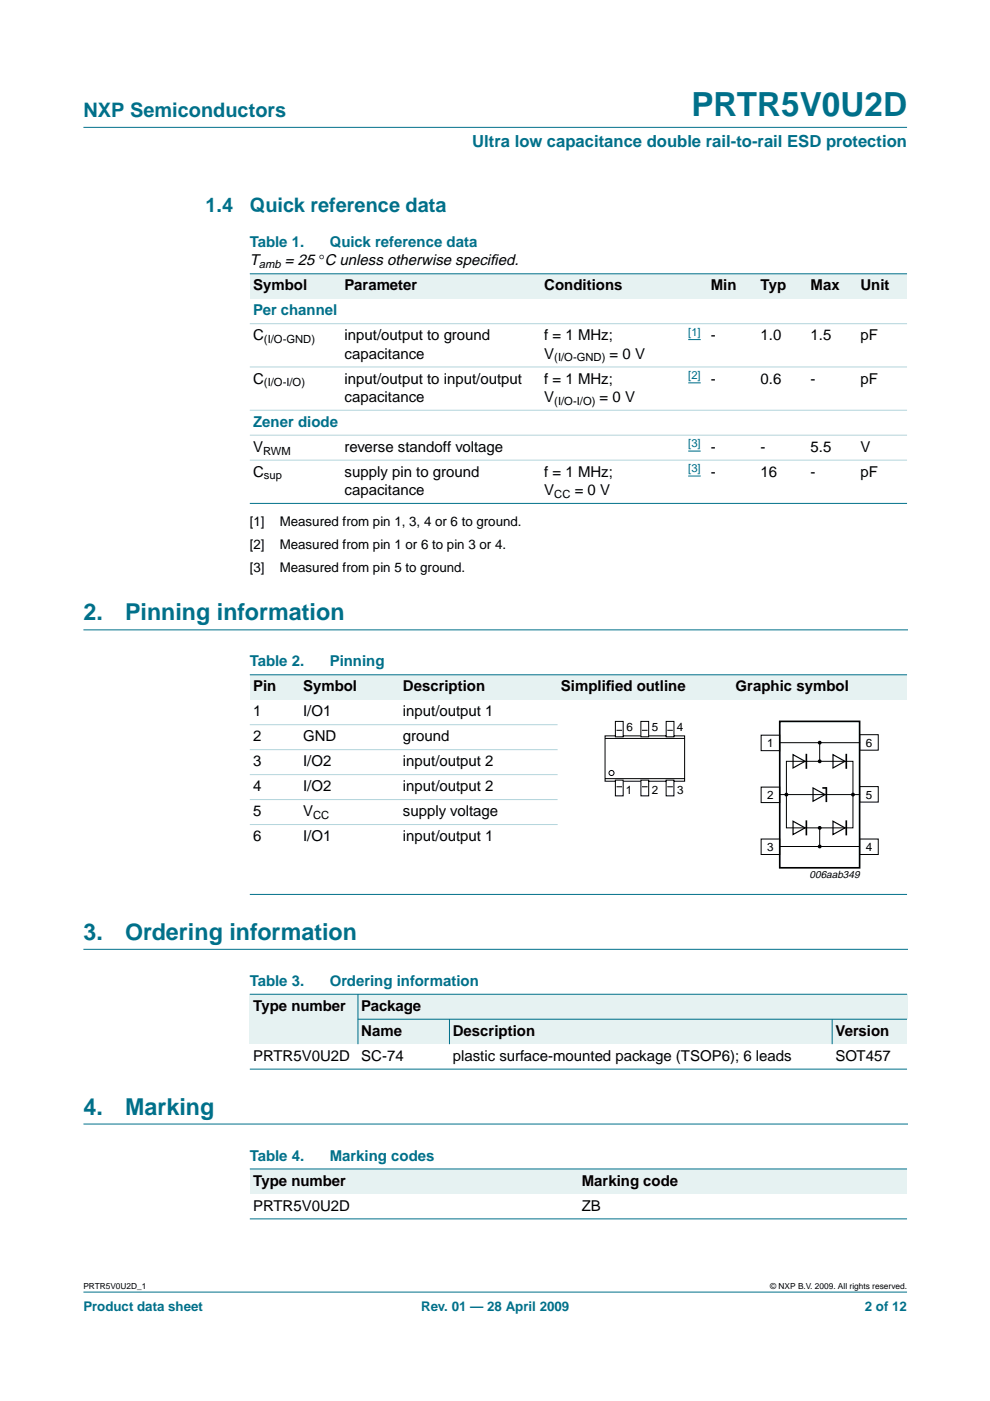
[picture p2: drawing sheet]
<svg xmlns="http://www.w3.org/2000/svg" width="210mm" height="297mm" viewBox="0 0 210 297" stroke-linecap="round" stroke-linejoin="round" font-family="sans-serif">
<defs><g id="words">
<text font-size="7.1" fill="#00708a" x="146.6" y="24.7">PRTR5V0U2D</text>
<g font-size="4.9" fill="#00708a">
<text x="17.7" y="131.5">2.</text>
<text x="26.5" y="131.5">Pinning information</text>
<text x="17.7" y="199.3">3.</text>
<text x="26.5" y="199.3">Ordering information</text>
<text x="17.7" y="236.3">4.</text>
<text x="26.5" y="236.3">Marking</text>
</g>
<g font-size="4.2" fill="#00708a">
<text x="17.7" y="24.9">NXP Semiconductors</text>
<text x="43.6" y="45">1.4</text>
<text x="53" y="45">Quick reference data</text>
</g>
<text font-size="3.5" fill="#00708a" x="100.1" y="31.1">Ultra low capacitance double rail-to-rail ESD protection</text>
<g font-size="3.2" fill="#00708a">
<text x="53" y="52.4">Table 1.</text>
<text x="69.9" y="52.4">Quick reference data</text>
<text x="53.7" y="66.9">Per channel</text>
<text x="53.7" y="90.5">Zener diode</text>
<text x="53" y="141.3">Table 2.</text>
<text x="69.9" y="141.3">Pinning</text>
<text x="53" y="209">Table 3.</text>
<text x="69.9" y="209">Ordering information</text>
<text x="53" y="246.1">Table 4.</text>
<text x="69.9" y="246.1">Marking codes</text>
</g>
<g font-size="3.2">
<text x="53" y="56.3">T</text>
<text x="60.4" y="56.3">= 25 °C unless otherwise specif</text>
<text x="103.9" y="56.3">ied.</text>
<text x="53.7" y="61.6">Symbol</text>
<text x="73.1" y="61.6">Parameter</text>
<text x="115.4" y="61.6">Conditions</text>
<text x="150.7" y="61.6">Min</text>
<text x="161.3" y="61.6">Typ</text>
<text x="171.9" y="61.6">Max</text>
<text x="182.4" y="61.6">Unit</text>
<text x="53.7" y="72.2">C</text>
<text x="73.1" y="72.2">input/output to ground</text>
<text x="73.1" y="76">capacitance</text>
<text x="115.4" y="72.2">f = 1 MHz;</text>
<text x="115.4" y="76">V</text>
<text x="129.3" y="76">= 0 V</text>
<text x="150.7" y="72.2">-</text>
<text x="161.3" y="72.2">1.0</text>
<text x="171.9" y="72.2">1.5</text>
<text x="182.4" y="72.2">pF</text>
<text x="53.7" y="81.3">C</text>
<text x="73.1" y="81.3">input/output to input/output</text>
<text x="115.4" y="81.3">f = 1 MHz;</text>
<text x="150.7" y="81.3">-</text>
<text x="161.3" y="81.3">0.6</text>
<text x="171.9" y="81.3">-</text>
<text x="182.4" y="81.3">pF</text>
<text x="73.1" y="85.2">capacitance</text>
<text x="115.4" y="85.2">V</text>
<text x="127.1" y="85.2">= 0 V</text>
<text x="53.7" y="95.8">V</text>
<text x="73.1" y="95.8">reverse standoff voltage</text>
<text x="150.7" y="95.8">-</text>
<text x="161.3" y="95.8">-</text>
<text x="171.9" y="95.8">5.5</text>
<text x="182.4" y="95.8">V</text>
<text x="53.7" y="101.1">C</text>
<text x="73.1" y="101.1">supply pin to ground</text>
<text x="115.4" y="101.1">f = 1 MHz;</text>
<text x="150.7" y="101.1">-</text>
<text x="161.3" y="101.1">16</text>
<text x="171.9" y="101.1">-</text>
<text x="182.4" y="101.1">pF</text>
<text x="73.1" y="105">capacitance</text>
<text x="115.4" y="105">V</text>
<text x="121.8" y="105">= 0 V</text>
<text x="53.7" y="146.6">Pin</text>
<text x="64.3" y="146.6">Symbol</text>
<text x="85.4" y="146.6">Description</text>
<text x="118.9" y="146.6">Simplif</text>
<text x="128.5" y="146.6">ied outline</text>
<text x="156" y="146.6">Graphic symbol</text>
<text x="53.7" y="151.9">1</text>
<text x="64.3" y="151.9">I/O1</text>
<text x="85.4" y="151.9">input/output 1</text>
<text x="53.7" y="157.2">2</text>
<text x="64.3" y="157.2">GND</text>
<text x="85.4" y="157.2">ground</text>
<text x="53.7" y="162.5">3</text>
<text x="53.7" y="167.8">4</text>
<text x="64.3" y="162.5">I/O2</text>
<text x="64.3" y="167.8">I/O2</text>
<text x="85.4" y="162.5">input/output 2</text>
<text x="85.4" y="167.8">input/output 2</text>
<text x="53.7" y="173.1">5</text>
<text x="64.3" y="173.1">V</text>
<text x="85.4" y="173.1">supply voltage</text>
<text x="53.7" y="178.3">6</text>
<text x="64.3" y="178.3">I/O1</text>
<text x="85.4" y="178.3">input/output 1</text>
<text x="53.7" y="214.3">Type number</text>
<text x="76.6" y="214.3">Package</text>
<text x="76.6" y="219.6">Name</text>
<text x="96" y="219.6">Description</text>
<text x="177.1" y="219.6">Version</text>
<text x="53.7" y="224.9">PRTR5V0U2D</text>
<text x="76.6" y="224.9">SC-74</text>
<text x="96" y="224.9">plastic surface-mounted package (TSOP6); 6 leads</text>
<text x="177.2" y="224.9">SOT457</text>
<text x="53.7" y="251.4">Type number</text>
<text x="123.3" y="251.4">Marking code</text>
<text x="53.7" y="256.7">PRTR5V0U2D</text>
<text x="123.3" y="256.7">ZB</text>
</g>
<g font-size="2.8">
<text x="53" y="111.4">[1]</text>
<text x="59.3" y="111.4">Measured from pin 1, 3, 4 or 6 to ground.</text>
<text x="53" y="116.4">[2]</text>
<text x="59.3" y="116.4">Measured from pin 1 or 6 to pin 3 or 4.</text>
<text x="53" y="121.3">[3]</text>
<text x="59.3" y="121.3">Measured from pin 5 to ground.</text>
</g>
<g font-size="2.8" fill="#00708a">
<text x="17.7" y="278">Product data sheet</text>
<text x="89.3" y="278">Rev. 01 — 28 April 2009</text>
<text x="183.4" y="278">2 of 12</text>
</g>
<g font-size="2.5">
<text x="132.8" y="155">6</text>
<text x="138.2" y="155">5</text>
<text x="143.5" y="155">4</text>
<text x="162.7" y="158.4">1</text>
<text x="183.5" y="158.3">6</text>
<text x="132.7" y="168.4">1</text>
<text x="138.2" y="168.4">2</text>
<text x="143.6" y="168.4">3</text>
<text x="162.7" y="169.4">2</text>
<text x="183.5" y="169.3">5</text>
<text x="162.7" y="180.4">3</text>
<text x="183.5" y="180.4">4</text>
</g>
<g font-size="2.4">
<text x="54.9" y="56.9">amb</text>
<text x="56" y="72.7">(I/O-GND)</text>
<text x="117.5" y="76.6">(I/O-GND)</text>
<text x="56" y="81.9">(I/O-I/O)</text>
<text x="117.5" y="85.8">(I/O-I/O)</text>
<text x="55.8" y="96.4">RWM</text>
<text x="56" y="101.7">sup</text>
<text x="117.5" y="105.5">CC</text>
<text x="66.4" y="173.6">CC</text>
</g>
<g font-size="2.4" fill="#00f">
<text x="145.9" y="71.2">[1]</text>
<text x="145.9" y="80.4">[2]</text>
<text x="145.9" y="94.8">[3]</text>
<text x="145.9" y="100.1">[3]</text>
</g>
<text font-size="2.2" x="171.7" y="186.2">006aab349</text>
<g font-size="1.8">
<text x="17.7" y="273.4">PRTR5V0U2D_1</text>
<text x="163.3" y="273.4">© NXP B.V. 2009. All rights reserved.</text>
</g>
</g></defs>
<g fill="#00708a" stroke="#00708a" stroke-width=".21">
<path d="M17.7 273.9h174.6z"/>
<path d="M17.7 27h174.6z"/>
</g>
<path d="M17.7 133.5h174.7M17.7 201.3h174.7M17.7 238.3h174.7" fill="none" stroke="#00708a" stroke-width=".21"/>
<g fill="#e6f2f2">
<path d="M53 58h19.4v5.3h-19.4z" fill-rule="evenodd"/>
<path d="M72.4 58h42.3v5.3h-42.3z" fill-rule="evenodd"/>
<path d="M114.7 58h30v5.3h-30z" fill-rule="evenodd"/>
<path d="M144.7 58h5.3v5.3h-5.3z" fill-rule="evenodd"/>
<path d="M150 58h10.6v5.3h-10.6z" fill-rule="evenodd"/>
<path d="M160.6 58h10.5v5.3h-10.5z" fill-rule="evenodd"/>
<path d="M171.1 58h10.6v5.3h-10.6z" fill-rule="evenodd"/>
<path d="M181.7 58h10.6v5.3h-10.6z" fill-rule="evenodd"/>
</g>
<path d="M145.9 72h2.7M145.9 81.2h2.7M145.9 95.6h2.7M145.9 100.9h2.7" fill="none" stroke="#00f" stroke-width=".21"/>
<g fill="#00708a" stroke="#00708a" stroke-width=".21">
<path d="M53 58h139.3z"/>
<path d="M53 106.7h139.3z"/>
</g>
<g fill="#b3d4db" stroke="#b3d4db" stroke-width=".21">
<path d="M53 68.6h139.3z"/>
<path d="M53 77.8h139.3z"/>
<path d="M53 87h139.3z"/>
<path d="M53 92.3h139.3z"/>
<path d="M53 97.6h139.3z"/>
</g>
<g fill="#e6f2f2">
<path d="M53 143.1h10.5v5.3h-10.5z" fill-rule="evenodd"/>
<path d="M63.5 143.1h21.2v5.3h-21.2z" fill-rule="evenodd"/>
<path d="M84.7 143.1h28.2v5.3h-28.2z" fill-rule="evenodd"/>
<path d="M112.9 143.1h5.3v5.3h-5.3z" fill-rule="evenodd"/>
<path d="M118.2 143.1h37.1v5.3h-37.1z" fill-rule="evenodd"/>
<path d="M155.3 143.1h37v5.3h-37z" fill-rule="evenodd"/>
</g>
<g fill="#00708a" stroke="#00708a" stroke-width=".21">
<path d="M53 143.1h139.3z"/>
<path d="M53 189.6h139.3z"/>
</g>
<g fill="#b3d4db" stroke="#b3d4db" stroke-width=".21">
<path d="M53 153.7h65.2z"/>
<path d="M53 158.9h65.2z"/>
<path d="M53 164.2h65.2z"/>
<path d="M53 169.5h65.2z"/>
<path d="M53 174.8h65.2z"/>
</g>
<g fill="none" stroke="#000" stroke-width=".21">
<path d="M128.3 156.6h16.8M130.5 156h-2.2v9.6h2.1M130.5 153h1.6v3.2h-1.6zM130.7 154.8h1.2M132.1 156h3.7M135.9 153h1.6v3.2h-1.6zM136.1 154.8h1.2M137.5 156h3.7M141.2 153h1.7v3.2h-1.7zM141.5 154.8h1.2M142.9 156h2.3v9.6h-2.3M161.4 155.9h3.9v3.3h-3.9z"/>
<path d="M165.3 157.5h17M173.8 157.5v3.9M182.3 155.8h3.9v3.2h-3.9zM128.3 165.1h16.8M130.5 165.4h1.6v3.3h-1.6zM130.7 166.8h1.2M132.1 165.6h3.8M135.9 165.4h1.6v3.3h-1.6zM136.1 166.8h1.2M137.5 165.6h3.7M141.2 165.4h1.7v3.3h-1.7zM141.5 166.8h1.2"/>
<path d="M161.4 166.9h3.9v3.3h-3.9zM161.4 177.9h3.9v3.3h-3.9zM165.3 179.5h17M165.3 168.5h17M166.7 161.4h14.1v14.1h-14.1zM173.8 175.5v4M182.3 166.8h3.9v3.3h-3.9zM182.3 177.9h3.9v3.3h-3.9z"/>
<circle cx="129.7" cy="163.9" r=".54"/>
</g>
<path d="M168.1 174.1l2.6 1.4-2.6 1.4zM168.1 160l2.6 1.4-2.6 1.4zM172.4 167.1l2.5 1.4-2.5 1.4zM176.6 174.1l2.6 1.4-2.6 1.4zM176.6 160l2.6 1.4-2.6 1.4z" fill="none" stroke="#000" stroke-width=".25"/>
<path d="M165.3 152.9h17v31.1h-17zM171 160v2.8M171 174.1v2.8M174.4 167.1h.8v2.8M179.4 160v2.8M179.4 174.1v2.8" fill="none" stroke="#000" stroke-width=".35"/>
<g fill="#000" stroke="#000" stroke-width=".25">
<circle cx="173.8" cy="157.5" r=".28"/>
<circle cx="166.7" cy="168.5" r=".28"/>
<circle cx="173.8" cy="161.4" r=".28"/>
<circle cx="173.8" cy="179.5" r=".28"/>
<circle cx="173.8" cy="175.5" r=".28"/>
<circle cx="180.8" cy="168.5" r=".28"/>
</g>
<g fill="#e6f2f2">
<path d="M53 210.8h22.9v10.6h-22.9z" fill-rule="evenodd"/>
<path d="M75.9 210.8h116.4v5.3h-116.4z" fill-rule="evenodd"/>
<path d="M75.9 216.1h19.4v5.3h-19.4z" fill-rule="evenodd"/>
<path d="M95.3 216.1h81.1v5.3h-81.1z" fill-rule="evenodd"/>
<path d="M176.4 216.1h15.9v5.3h-15.9z" fill-rule="evenodd"/>
</g>
<g fill="#00708a" stroke="#00708a" stroke-width=".21">
<path d="M75.9 210.8v10.6z"/>
<path d="M95.3 216.1v5.3z"/>
<path d="M176.4 216.1v5.3z"/>
<path d="M53 210.8h139.3z"/>
<path d="M75.9 216.1h116.4z"/>
<path d="M53 226.7h139.3z"/>
</g>
<g fill="#e6f2f2">
<path d="M53 247.8h69.6v5.3h-69.6z" fill-rule="evenodd"/>
<path d="M122.6 247.8h69.7v5.3h-69.7z" fill-rule="evenodd"/>
</g>
<g fill="#00708a" stroke="#00708a" stroke-width=".21">
<path d="M53 247.8h139.3z"/>
<path d="M53 258.4h139.3z"/>
</g>
<use href="#words"/>
</svg>
